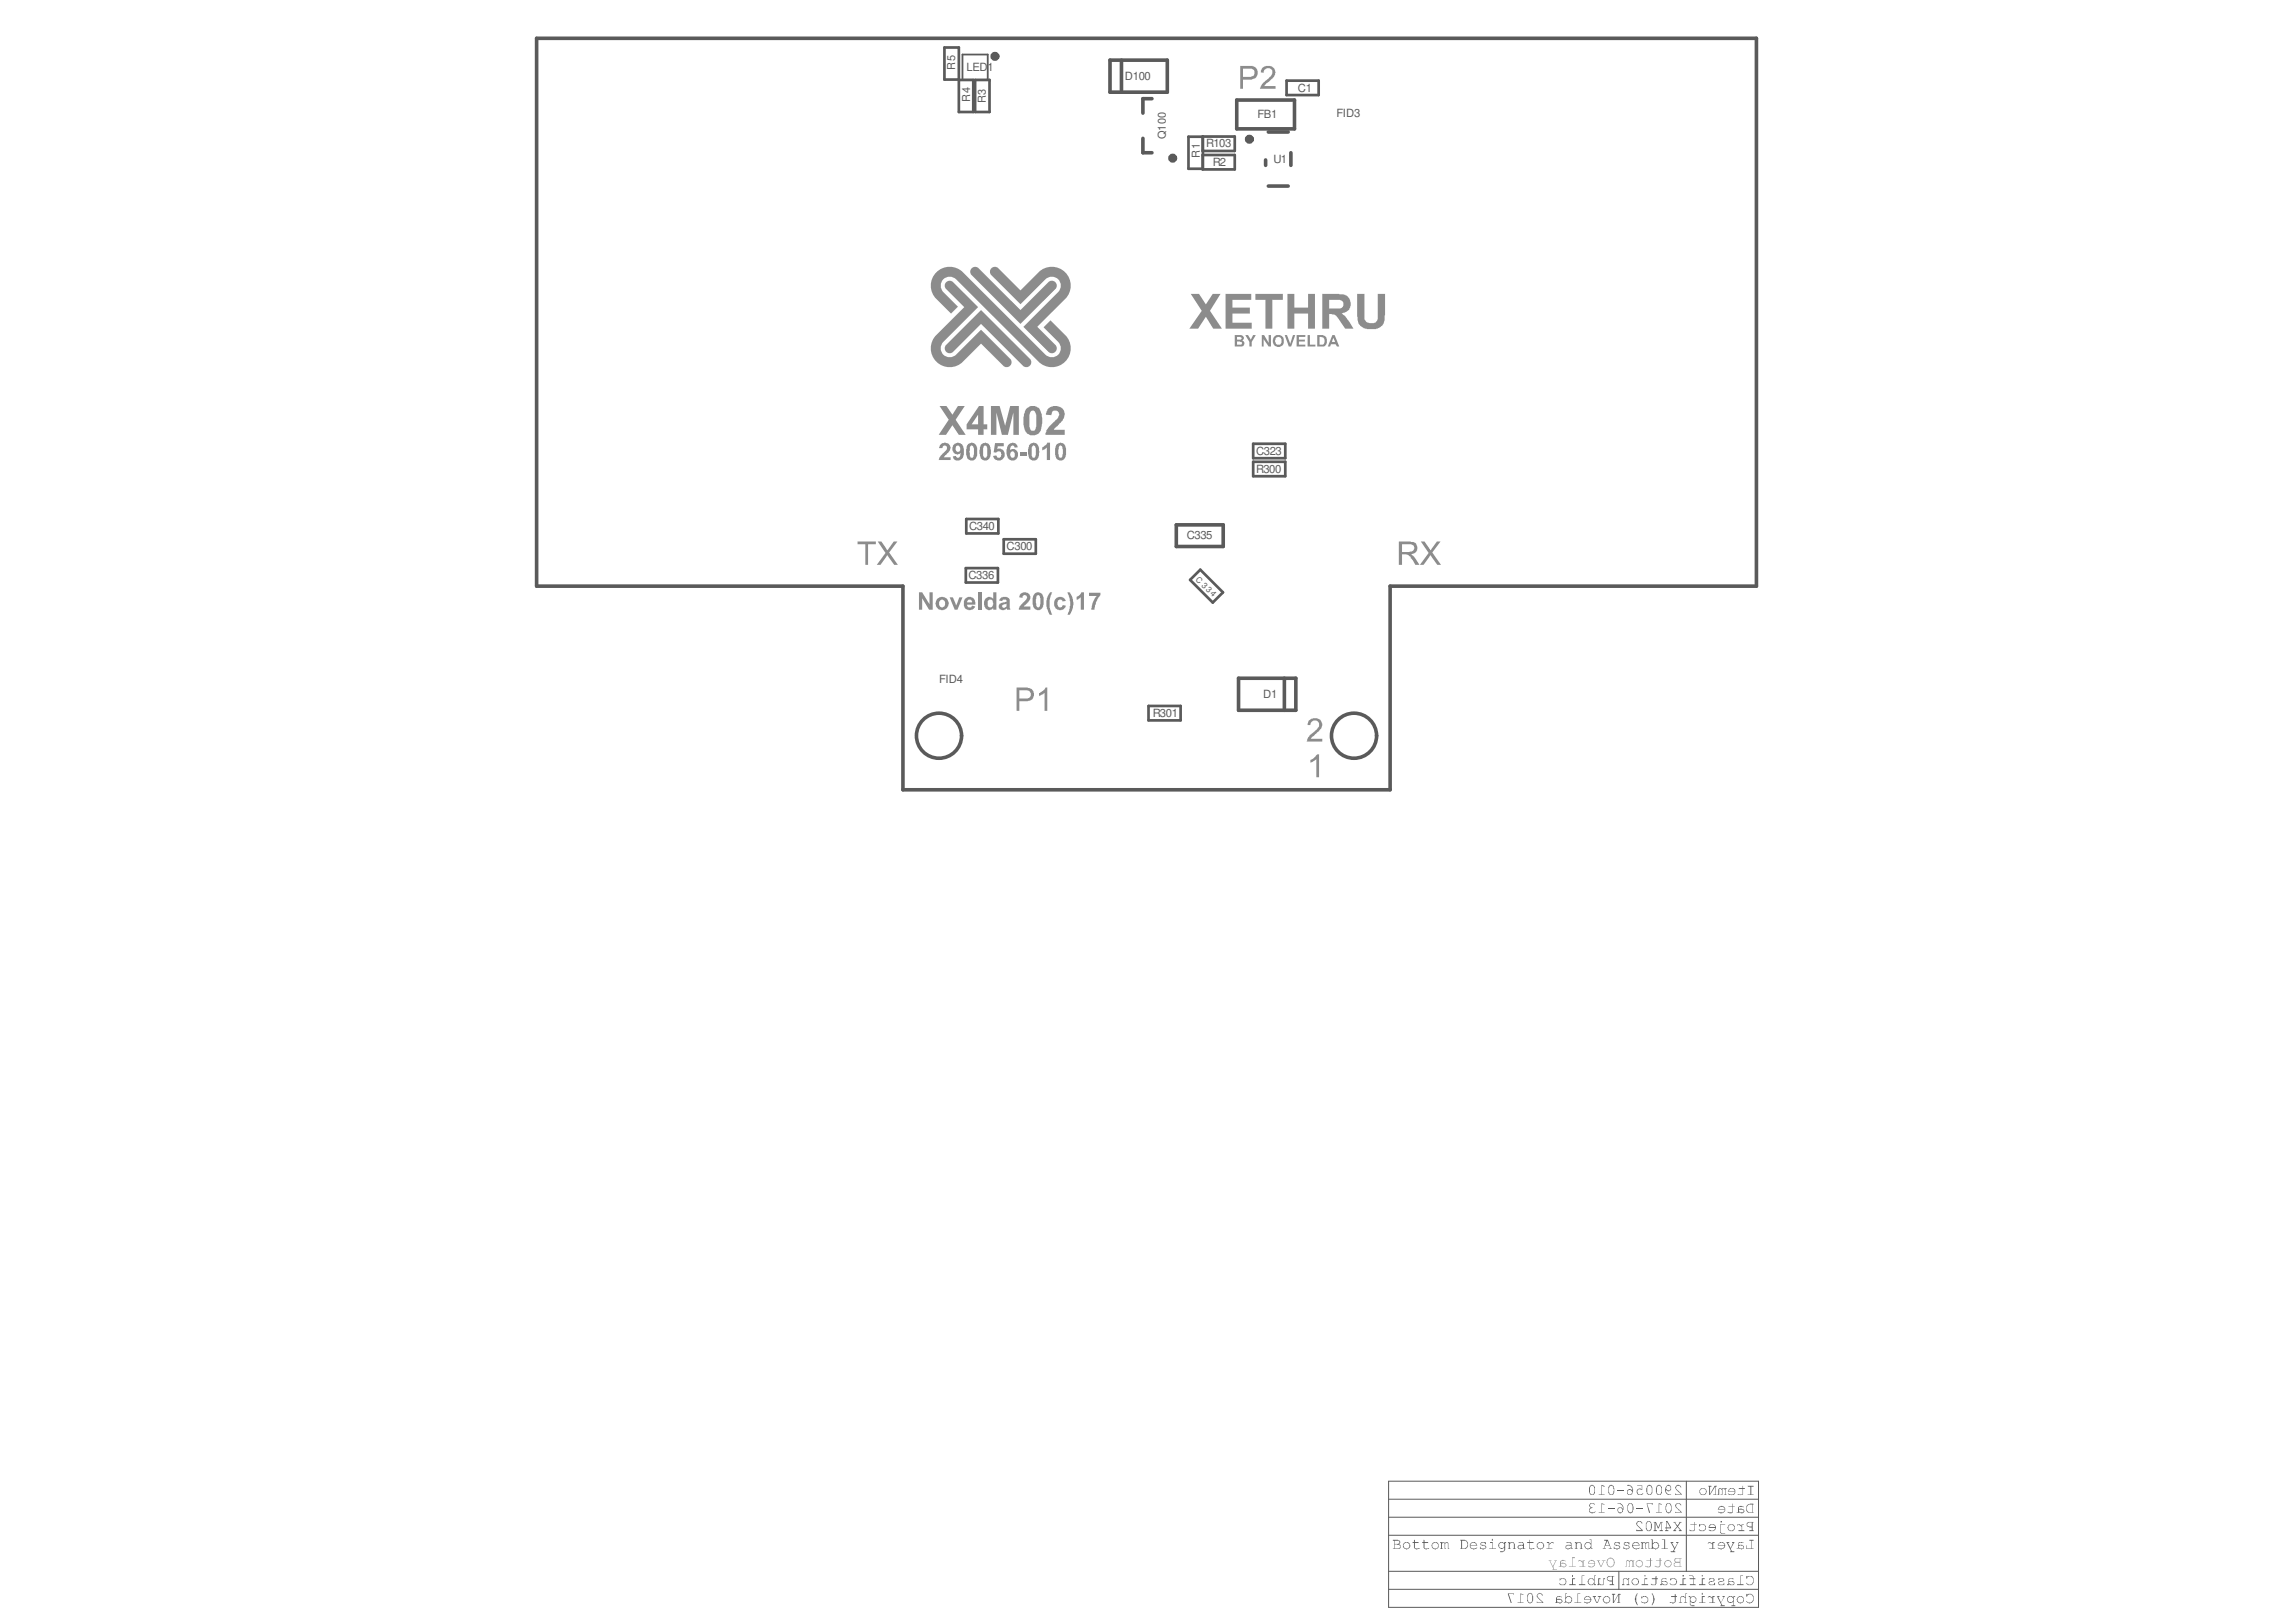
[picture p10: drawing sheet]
<svg xmlns="http://www.w3.org/2000/svg" width="297mm" height="210mm" viewBox="0 0 297 210" stroke-linecap="round" stroke-linejoin="round" font-family="sans-serif">
<defs><g id="words">
<g font-size="1.5" fill="#5a5a5a">
<text x="125.1" y="9.2">LED1</text>
<text x="145.5" y="10.3">D100</text>
<text x="167.9" y="11.9">C1</text>
<text x="162.7" y="15.3">FB1</text>
<text x="172.9" y="15.1">FID3</text>
<text x="156.1" y="19.1">R103</text>
<text x="156.9" y="21.5">R2</text>
<text x="164.8" y="21">U1</text>
<text x="162.5" y="58.9">C323</text>
<text x="162.5" y="61.1">R300</text>
<text x="125.4" y="68.6">C340</text>
<text x="130.2" y="71.2">C300</text>
<text x="153.5" y="69.8">C335</text>
<text x="125.3" y="74.9">C336</text>
<text x="121.5" y="88.4">FID4</text>
<text x="149.1" y="92.7">R301</text>
<text x="163.4" y="90.3">D1</text>
</g>
<g font-size="1.4" fill="#5a5a5a">
<text x="123.6" y="9" transform="rotate(-90 123.6 9)">R5</text>
<text x="125.5" y="13.2" transform="rotate(-90 125.5 13.2)">R4</text>
<text x="127.5" y="13.4" transform="rotate(-90 127.5 13.4)">R3</text>
<text x="150.8" y="18" transform="rotate(-90 150.8 18)">Q100</text>
<text x="155.2" y="20.4" transform="rotate(-90 155.2 20.4)">R1</text>
</g>
<text font-size="1.1" fill="#5a5a5a" x="154.6" y="75" transform="rotate(45 154.6 75)">C 3 3 4</text>
</g></defs>
<path d="M179.6 191.7h47.9v16.3h-47.9zM179.6 198.7h47.9M179.6 196.3h47.9M179.6 194h47.9M218.2 191.7v11.6M179.6 205.7h47.9M179.6 203.3h47.9M209.4 203.3v2.4" fill="none" stroke="#5a5a5a" stroke-width=".13"/>
<g fill="#5a5a5a">
<path d="M216.5 197h.3h-.1l.3 .4 .3-.4h-.1h.4l-.5 .5 .5 .5v.1h-.4v-.1h.2l-.4-.4-.3 .4h.1v.1h-.3v-.1l.5-.5z"/>
<path d="M213.9 197h.3l.3 .7 .3-.7h.3h-.1v1h.1v.1h-.4v-.1h.2v-1l-.3 .8h-.1l-.3-.8v1h.2v.1h-.5v-.1h.2v-1z"/>
<path d="M211.8 196.9a.4 .4 0 0 1 .4-.1 .4 .4 0 0 1 .3 .4 .32 .32 0 0 0-.6-.2 .32 .32 0 0 0 .1 .5l.5 .5v.1h-.8v-.1h.7a1.41 1.41 0 0 1-.7-.9z"/>
<path d="M216.8 192.3a.38 .38 0 0 1 .4-.1 .38 .38 0 0 1 .3 .3 .32 .32 0 0 0-.5-.2 .32 .32 0 0 0 0 .5l.6 .5v.2h-.9v-.2l.1 .1h.7l-.3-.3a.68 .68 0 0 1-.4-.7z"/>
<path d="M211.8 192.2h.7v.6h-.2a.35 .35 0 0 0-.5 .2 .35 .35 0 0 0 .2 .4h.3l.3-.2a.44 .44 0 0 1-.6 .3 .44 .44 0 0 1-.2-.6 .44 .44 0 0 1 .5-.3l.1 .1v-.4z"/>
<path d="M209.3 192.8h.8v.1h-.8z"/>
<path d="M207.2 192.2l.4 .1-.1 .1-.3-.1v1.1l.4 .1h-.8l.4-.1z"/>
<path d="M216.8 194.6a.42 .42 0 0 1 .7 .2h-.1a.3 .3 0 0 0-.4-.2 .3 .3 0 0 0 0 .5l.6 .6v.1h-.9l.1-.2v.1h.7l-.7-.6a.25 .25 0 0 1 0-.5z"/>
<path d="M214.6 194.5l.4 .1h-.3v1.1l.3 .1h-.8l.4-.1z"/>
<path d="M213 194.5h.8v.3l-.1-.2h-.6l.4 1.2h-.2z"/>
<path d="M211.7 195.2h.9v.1h-.9z"/>
<path d="M208 195.2h.9v.1h-.9z"/>
<path d="M207.2 194.5l.4 .1h-.4v1.1l.4 .1h-.8l.4-.1z"/>
<path d="M205.6 194.6a.51 .51 0 0 1 .7 .1 .33 .33 0 0 0-.4-.1 .33 .33 0 0 0-.2 .3l.4 .2-.2 .1a.3 .3 0 0 0-.3 .4 .3 .3 0 0 0 .5 .1l.3-.1a.44 .44 0 0 1-.5 .2 .44 .44 0 0 1-.3-.5v-.1a.15 .15 0 0 0 .2-.1 .15 .15 0 0 0-.2-.2z"/>
<path d="M224.7 197.3h.4l.2 .2v-.2h.3h-.2v.7h.2l.1 .1h-.8v-.1h.4v-.5l-.2-.1a.19 .19 0 0 0-.2-.1 .19 .19 0 0 0-.2 .1z"/>
<path d="M219.8 197.3h.1a.46 .46 0 0 1 .5-.1 .46 .46 0 0 1 .3 .5 .53 .53 0 0 1-.4 .4 .53 .53 0 0 1-.6-.1l.1-.1a.46 .46 0 0 0 .5 .2 .46 .46 0 0 0 .3-.5 .41 .41 0 0 0-.3-.3 .41 .41 0 0 0-.4 .2z"/>
<path d="M218.7 197.3h.5l.1-.3v.3h.2h-.2v.6a.42 .42 0 0 1-.7 .2v-.1l.2 .1h.3l.1-.1v-.7z"/>
<path d="M226.1 192.3h.8v.1h-.3v1l.3 .1h-.8l.4-.1v-1h-.3z"/>
<path d="M224.9 192.6h.5l.1-.3v.3h.2v.1h-.2v.5a.22 .22 0 0 1-.3 .3h-.3l-.1-.2 .3 .1a.18 .18 0 0 0 .3 0 .18 .18 0 0 0 0-.2v-.5z"/>
<path d="M222.4 192.6h.2a.15 .15 0 0 0 .1 .1 .15 .15 0 0 0 .2-.1h.2l.1 .1v-.1h.2v.1h-.2v.7l.2 .1h-.3l.1-.1-.1-.6a.15 .15 0 0 0-.1-.2 .15 .15 0 0 0-.2 .2v.7h-.2l.2-.1v-.6h-.1a.14 .14 0 0 0-.2-.2 .12 .12 0 0 0-.1 .2v.7h-.2l.1-.1z"/>
<path d="M221 192.3h.4v.1h-.2v.9l.6-1h.3v.1h-.2v1l.2 .1h-.5l.3-.1v-1l-.7 1.1h-.1v-1.1z"/>
<path d="M226.3 199.3h.6v.1h-.3v1l.3 .1h-1v-.5l.1 .4h.6v-1z"/>
<path d="M223.4 199.6h.3l-.2 .1 .4 .6 .3-.6h-.1v-.1h.3l-.5 .9 .2 .2h.3v.2l-.6-.1 .2-.1z"/>
<path d="M221.1 199.6h.1l.3 .2v-.2h.3v.1h-.2v.7h.3l-.8 .1 .4-.1v-.5a.45 .45 0 0 0-.6-.2z"/>
<path d="M223.6 194.9h.5l.1-.3v.3h.2l-.2 .1v.6a.38 .38 0 0 1-.6 .2l-.1-.1h.6v-.7z"/>
<path d="M225.9 206.3h.1v.1a.51 .51 0 0 1 .6-.1 .51 .51 0 0 1 .3 .5v.2a.51 .51 0 0 1-.4 .4 .51 .51 0 0 1-.6-.2 .53 .53 0 0 0 .9-.1 .53 .53 0 0 0-.4-.8l-.2 .1-.2 .2h-.1z"/>
<path d="M222.1 206.6h.4l-.2 .1 .4 .7 .3-.7-.2-.1h.3l-.4 .8 .1 .3h.3v.2h-.5v-.2h.1z"/>
<path d="M220.9 206.7a.35 .35 0 0 1 .6 .1v-.2h.3v.1h-.2v.7h.3h-.8h.4v-.6l-.2-.1z"/>
<path d="M217.4 206.7a.34 .34 0 0 1 .6 0v-.5h.3l-.2 .1v1.1h.2h-.4h.1v-.6l-.3-.2a.22 .22 0 0 0-.3 .2v.6h.2h-.4h.2z"/>
<path d="M216.2 206.6h.5v-.3h.1v.3h.2l-.2 .1v.6a.46 .46 0 0 1-.8 0l.3 .1a.24 .24 0 0 0 .4-.2v-.5h-.5z"/>
<path d="M213.7 206.2a1.01 1.01 0 0 1 0 1.5l.1-.4a.86 .86 0 0 0 0-.9z"/>
<path d="M212.3 206.6h.1l.1 .1a.47 .47 0 0 1 .6 0 .47 .47 0 0 1 0 .6 .47 .47 0 0 1-.6 .1l-.2-.1v-.1a.41 .41 0 0 0 .8 0 .41 .41 0 0 0-.4-.6l-.2 .1-.1 .2z"/>
<path d="M211.8 206.2l.1 .1-.2 .3v.7l.2 .4h-.2l-.1-.3a1 1 0 0 1 .2-1.2z"/>
<path d="M208.5 206.3h.5v.1h-.2v.9l.6-1h.3l-.2 .1v1h.1h-.4h.2v-1l-.6 1h-.1v-1h-.2z"/>
<path d="M206.1 206.6h.4v.1h-.2l.3 .7 .3-.7-.2-.1h.4l.1 .1h-.2l-.3 .7h-.2l-.3-.7z"/>
<path d="M204.1 206.2h.4l-.3 .1v1.1h.4h-.9h.4z"/>
<path d="M198.9 206.3a.39 .39 0 0 1 .4-.2 .39 .39 0 0 1 .3 .4h-.1a.31 .31 0 0 0-.4-.2 .31 .31 0 0 0-.2 .4l.7 .6v.1h-.8v-.1l.1 .1h.6l-.6-.7a.25 .25 0 0 1 0-.4z"/>
<path d="M196.7 206.2l.4 .1h-.4v1.1h.4h-.8h.4z"/>
<path d="M195.1 206.2h.8v.2l-.1-.1h-.6l.4 1.1h-.2z"/>
<path d="M225.9 204h.1a.51 .51 0 0 1 .6 0 .51 .51 0 0 1 .3 .4v.2a.49 .49 0 0 1-.4 .5 .49 .49 0 0 1-.6-.3 .51 .51 0 0 0 .7 .2 .51 .51 0 0 0 .1-.8 .39 .39 0 0 0-.3-.2 .39 .39 0 0 0-.4 .2h-.1z"/>
<path d="M225.1 203.9h.4h-.3v1.1l.4 .1h-.9v-.1h.4z"/>
<path d="M222.3 204.3h.1a.4 .4 0 0 1 .7 .2l-.4 .2a.21 .21 0 0 0-.3 .1 .21 .21 0 0 0 .3 .3h.2l.2-.3v.3h-.1a.46 .46 0 0 1-.7-.2v-.2l.3-.1a.21 .21 0 0 0 .3 0 .21 .21 0 0 0 0-.3 .21 .21 0 0 0-.3 0l-.2 .2h-.1z"/>
<path d="M221.1 204.2l.1 .1a.4 .4 0 0 1 .6 .2l-.1 .2-.5 .1a.15 .15 0 0 0-.1 .2 .15 .15 0 0 0 .2 .1h.1a.24 .24 0 0 0 .3 0 .24 .24 0 0 0 .1-.3h.1v.3h-.1a.43 .43 0 0 1-.5 0 .43 .43 0 0 1-.2-.3l.3-.2a.21 .21 0 0 0 .2 0 .21 .21 0 0 0 0-.3 .21 .21 0 0 0-.2 0l-.3 .2z"/>
<path d="M218.4 203.9h.3a.27 .27 0 0 1 .3 0 .27 .27 0 0 1 .1 .3h.2v.2h-.2v.6h.2l.1 .1h-.8v-.1h.4v-.6h-.4v-.2h.4a.36 .36 0 0 0-.5-.3z"/>
<path d="M216.1 204.2v.2a.48 .48 0 0 1 .7-.1 .48 .48 0 0 1 .1 .7 .48 .48 0 0 1-.7 .1l-.2-.2a.46 .46 0 0 0 .5 .2 .46 .46 0 0 0 .3-.4 .36 .36 0 0 0-.2-.4 .36 .36 0 0 0-.4 .2h-.1z"/>
<path d="M213.7 204.2h.5v-.2l.1-.1v.3h.2v.2h-.2v.6a.49 .49 0 0 1-.7 0l.3 .1a.18 .18 0 0 0 .2 0 .18 .18 0 0 0 .1-.2v-.5h-.5z"/>
<path d="M210 204.4l.1-.2h.3l.2 .2v-.2h.2l-.1 .2v.6l.2 .1h-.1h-.4v-.1h.2v-.5l-.2-.1a.23 .23 0 0 0-.2-.1 .23 .23 0 0 0-.2 .2v.5h.1v.1h-.3v-.1h.2z"/>
<path d="M215.5 196.8v.9h-.1v.1h.1v.2h-.1v.1h.4v-.1h-.2v-.2h.6v-.1l-.5-.9zM215.6 197l.5 .7h-.5z"/>
<path d="M213 197l-.1 .8a.39 .39 0 0 0 .5 .3 .39 .39 0 0 0 .3-.4v-.3a.44 .44 0 0 0-.6-.5zM213 197.1a.32 .32 0 0 1 .5-.1 .32 .32 0 0 1 .1 .4v.2a.29 .29 0 0 1-.2 .4 .29 .29 0 0 1-.4-.2z"/>
<path d="M215.7 192.2a.71 .71 0 0 0-.3 .7 .71 .71 0 0 0 .6 .6l.2-.1a.55 .55 0 0 1-.7-.6 .37 .37 0 0 0 .6 .1 .37 .37 0 0 0 0-.6 .25 .25 0 0 0-.4-.1zM215.5 192.6a.3 .3 0 0 1 .6 0 .3 .3 0 0 1-.6 0z"/>
<path d="M214.4 192.2l-.2 .3v.6a.4 .4 0 0 0 .5 .4 .4 .4 0 0 0 .3-.6v-.1a.51 .51 0 0 0-.5-.6zM214.4 192.3h.1a.3 .3 0 0 1 .3 0 .3 .3 0 0 1 .1 .3v.4a.32 .32 0 0 1-.3 .4 .32 .32 0 0 1-.2-.5z"/>
<path d="M213.1 192.3l-.1 .3v.7a.39 .39 0 0 0 .5 .2 .39 .39 0 0 0 .3-.5v-.2a.43 .43 0 0 0-.2-.5 .43 .43 0 0 0-.4-.1zM213.1 192.5a.33 .33 0 0 1 .4-.2 .33 .33 0 0 1 .2 .5v.3a.31 .31 0 0 1-.4 .3 .31 .31 0 0 1-.2-.4z"/>
<path d="M210.5 192.2v.1a.51 .51 0 0 1 .5 .1 .51 .51 0 0 1 .2 .5 .38 .38 0 0 0-.5-.1 .38 .38 0 0 0-.2 .5 .38 .38 0 0 0 .5 .2 .71 .71 0 0 0 .3-.8 .71 .71 0 0 0-.7-.5zM210.7 192.8a.3 .3 0 0 1 .4 .2 .3 .3 0 0 1-.2 .4h-.1a.38 .38 0 0 1-.1-.6z"/>
<path d="M208.2 192.2l-.1 .3v.7a.4 .4 0 0 0 .4 .3 .4 .4 0 0 0 .3-.5v-.2a.51 .51 0 0 0-.4-.6zM208.2 192.3a.31 .31 0 0 1 .4 0 .31 .31 0 0 1 .1 .4v.3a.28 .28 0 0 1-.1 .4 .28 .28 0 0 1-.4-.2l-.1-.6z"/>
<path d="M205.7 192.3l-.1 .2v.6a.4 .4 0 0 0 .5 .4 .4 .4 0 0 0 .2-.6v-.1a.43 .43 0 0 0-.1-.5 .43 .43 0 0 0-.4-.1zM205.8 192.3a.36 .36 0 0 1 .3 0 .36 .36 0 0 1 .2 .4v.3a.32 .32 0 0 1-.4 .4 .32 .32 0 0 1-.2-.5z"/>
<path d="M215.6 194.6l-.1 .3v.8a.42 .42 0 0 0 .6 0 .42 .42 0 0 0 .2-.5v-.1a.41 .41 0 0 0-.2-.5 .41 .41 0 0 0-.4 0zM215.7 194.6a.27 .27 0 0 1 .3 0 .27 .27 0 0 1 .1 .3l.1 .3a.37 .37 0 0 1-.1 .4 .37 .37 0 0 1-.4 .1l-.2-.4z"/>
<path d="M210.6 194.6v.9a.4 .4 0 0 0 .4 .3 .4 .4 0 0 0 .3-.4v-.3a.52 .52 0 0 0-.4-.6h-.2zM210.8 194.6h.2l.2 .1v.6a.31 .31 0 0 1-.2 .4 .31 .31 0 0 1-.4-.3v-.5z"/>
<path d="M209.3 194.5v.1a.55 .55 0 0 1 .6 .6 .36 .36 0 0 0-.5 0 .36 .36 0 0 0 0 .5 .42 .42 0 0 0 .4 0 .42 .42 0 0 0 .2-.4 .66 .66 0 0 0-.3-.7zM209.3 195.4a.3 .3 0 0 1 .6 0 .3 .3 0 0 1-.6 0z"/>
<path d="M226 197.1v.2a.41 .41 0 0 0 .4 .4h.2v.3h-.3v.1h.6v-.1h-.2v-1h.2h-.7zM226 197.2l.3-.2h.3v.5h-.4a.24 .24 0 0 1-.2-.3z"/>
<path d="M223.6 197.4a.48 .48 0 0 0 .1 .7 .48 .48 0 0 0 .7-.2 .48 .48 0 0 0-.3-.6h-.3zM223.6 197.7a.4 .4 0 0 1 .8 0 .4 .4 0 0 1-.8 0z"/>
<path d="M222.6 196.8v.2h.2v-.2zM222.5 197.3v1l.2 .2h.5l-.4-.1-.2-.1v-1h.6z"/>
<path d="M221.1 197.4v.3l.8 .1a.43 .43 0 0 1-.7 .2h-.1a.51 .51 0 0 0 .7 .1 .51 .51 0 0 0 .1-.7l-.1-.1h-.5zM221.2 197.5a.39 .39 0 0 1 .4-.2 .39 .39 0 0 1 .3 .3h-.8z"/>
<path d="M223.7 192.7l-.2 .3 .9 .1a.53 .53 0 0 1-.8 .2h-.1a.56 .56 0 0 0 1-.1 .46 .46 0 0 0-.2-.6 .46 .46 0 0 0-.6 .1zM223.7 192.8l.2-.1a.39 .39 0 0 1 .5 .3h-.7z"/>
<path d="M219.9 193a.46 .46 0 0 0 .9 0 .46 .46 0 0 0-.9 0zM219.9 193a.4 .4 0 0 1 .8 0 .4 .4 0 0 1-.8 0z"/>
<path d="M224.9 199.6l-.1 .8-.1 .1h.2v-.2l.2 .2a.32 .32 0 0 0 .4 0 .32 .32 0 0 0 .1-.5l-.2-.1-.5 .1 .1-.3 .6-.1zM224.9 200h.4a.21 .21 0 0 1 .3 .3 .21 .21 0 0 1-.4 .1l-.3-.2z"/>
<path d="M222.3 199.7l-.1 .3h.9a.49 .49 0 0 1-.9 .3 .5 .5 0 0 0 .8 .1 .5 .5 0 0 0-.1-.8h-.4zM222.4 199.8a.39 .39 0 0 1 .4-.2 .39 .39 0 0 1 .3 .3l-.8 .1z"/>
<path d="M226 194.8a.63 .63 0 0 0 .3 1h.6l-.2-.1v-1l.2-.1h-.5zM226 194.9l.2-.2h.5v1h-.4l-.3-.2z"/>
<path d="M224.9 195l-.1 .7-.1 .1h.3v-.1a.38 .38 0 0 0 .4 .1 .38 .38 0 0 0 .3-.3l-.1-.1-.3-.2-.3 .1a.21 .21 0 0 1 0-.3 .21 .21 0 0 1 .3 0l.3 .1v-.2h-.3h-.2zM225 195.4h.3a.21 .21 0 0 1 .3 .2 .21 .21 0 0 1-.4 .1l-.2-.1z"/>
<path d="M222.3 195.1l-.1 .3h.9a.49 .49 0 0 1-.8 .2l-.1 .1a.51 .51 0 0 0 .8 0 .51 .51 0 0 0 0-.8h-.4zM222.4 195.1a.42 .42 0 0 1 .7 .2h-.7z"/>
<path d="M224.7 207a.46 .46 0 0 0 .9 0 .46 .46 0 0 0-.9 0zM224.8 207a.4 .4 0 0 1 .8 0 .4 .4 0 0 1-.8 0z"/>
<path d="M223.5 206.7a.47 .47 0 0 0 .1 .6 .47 .47 0 0 0 .7 0v.4l-.3 .1 .5 .1v-.2h-.2v-1l.2-.1h-.2v.1a.51 .51 0 0 0-.8 0zM223.5 207a.38 .38 0 0 1 .7 0 .38 .38 0 0 1-.7 0z"/>
<path d="M220.2 206.1v.3h.1v-.3zM220.2 206.6v.8h-.4h.8h-.3v-.7l.3-.1z"/>
<path d="M218.4 206.6l.2 .1v1l.3 .2h.3v-.2h-.4l-.1-.1v-.3a.43 .43 0 0 0 .6 0 .43 .43 0 0 0 0-.6 .43 .43 0 0 0-.6 0v-.1zM218.7 207a.37 .37 0 0 1 .7 0 .37 .37 0 0 1-.7 0z"/>
<path d="M207.4 206.8a.49 .49 0 0 0 .2 .6 .49 .49 0 0 0 .7-.1 .49 .49 0 0 0-.2-.7h-.4zM207.5 207a.4 .4 0 0 1 .8 0 .4 .4 0 0 1-.8 0z"/>
<path d="M205 206.7l-.1 .3h.9a.49 .49 0 0 1-.9 .3 .44 .44 0 0 0 .7 .1 .47 .47 0 0 0 .1-.7 .47 .47 0 0 0-.7 0zM205 206.8a.38 .38 0 0 1 .5-.2 .38 .38 0 0 1 .3 .4h-.8z"/>
<path d="M202.5 206.2v1.2h-.2h.3v-.1a.45 .45 0 0 0 .6 .1 .45 .45 0 0 0 .1-.7 .45 .45 0 0 0-.7 0v-.4l.1-.1zM202.6 207a.37 .37 0 0 1 .7 0 .37 .37 0 0 1-.7 0z"/>
<path d="M201.4 206.7l-.1 .7h-.1h.2v-.1a.38 .38 0 0 0 .4 .2 .38 .38 0 0 0 .3-.4l-.1-.1-.2-.1-.4 .1 .1-.3 .2-.1 .3 .1v-.1h-.5zM201.4 207h.3a.26 .26 0 0 1 .2 .1 .26 .26 0 0 1 .1 .2l-.4 .1-.2-.1z"/>
<path d="M197.6 206.3v.9a.41 .41 0 0 0 .5 .2 .41 .41 0 0 0 .2-.5v-.2a.43 .43 0 0 0-.1-.4 .43 .43 0 0 0-.5 0zM197.8 206.3a.29 .29 0 0 1 .3 0 .29 .29 0 0 1 .1 .3v.4a.28 .28 0 0 1-.1 .3 .28 .28 0 0 1-.3 0l-.2-.3v-.4z"/>
<path d="M223.6 204.4v.6h-.2v.1h.3v-.1l.1 .1a.34 .34 0 0 0 .4 0 .34 .34 0 0 0 .1-.4l-.5-.1a.15 .15 0 0 1-.1-.2 .15 .15 0 0 1 .1-.1l.5 .1-.1-.2h-.4zM223.7 204.7h.4a.23 .23 0 0 1 .2 .1 .23 .23 0 0 1-.1 .3h-.1a.39 .39 0 0 1-.4-.4z"/>
<path d="M220.2 203.8v.2h.1v-.2zM220.2 204.2v.8h-.4v.1h.8v-.1h-.3v-.6l.3-.1z"/>
<path d="M217.7 203.8v.2h.2v-.2zM217.7 204.2v.8h-.4v.1h.8v-.1h-.3v-.6h.2l.1-.2z"/>
<path d="M214.9 204.4v.6h-.1v.1h.2v-.1l.1 .1a.32 .32 0 0 0 .4 0 .32 .32 0 0 0 .2-.4l-.2-.1h-.4a.15 .15 0 0 1-.1-.2 .15 .15 0 0 1 .2-.1l.5 .1-.2-.2h-.4zM215 204.7h.4a.23 .23 0 0 1 .2 .1 .23 .23 0 0 1-.1 .3h-.1a.39 .39 0 0 1-.4-.4z"/>
<path d="M212.8 203.8v.2h.1v-.2zM212.8 204.2v.8l-.5 .1h.9v-.1h-.4v-.6h.3v-.2z"/>
<path d="M211.1 204.7a.46 .46 0 0 0 .9 0 .46 .46 0 0 0-.9 0zM211.2 204.5a.39 .39 0 0 1 .6-.1 .39 .39 0 0 1 0 .6 .39 .39 0 0 1-.6-.2z"/>
</g>
<g fill="none" stroke="#5a5a5a" stroke-width=".47">
<path d="M69.4 5h157.8v70.9h-47.4v26.3h-63v-26.3h-47.4z"/>
<circle cx="121.5" cy="95.2" r="2.92"/>
<circle cx="175.2" cy="95.2" r="2.92"/>
</g>
<g fill="#8c8c8c">
<path d="M122.3 44.7l4.6-4.6 6.3 6.3a.63 .63 0 0 1 0 .9 .63 .63 0 0 1-.9 0l-5.4-5.4-3.6 3.6a.64 .64 0 0 1-.9 .1 .64 .64 0 0 1-.1-.9z"/>
<path d="M122.5 36.5a.64 .64 0 0 1 .8 0l3.2 3.2-4.5 4.5a1.17 1.17 0 0 0 0 1.7 1.17 1.17 0 0 0 1.7 0l3.2-3.2 3.8 3.7a.63 .63 0 0 1 0 .9 .63 .63 0 0 1-.9 0l-2.9-2.8-2.3 2.3a2.44 2.44 0 0 1-3.5 0 2.44 2.44 0 0 1 0-3.4l3.6-3.7-2.3-2.3a.61 .61 0 0 1 .1-.9z"/>
<path d="M125.6 34.8a.65 .65 0 0 1 1-.1l5.4 5.4 3.6-3.6a.63 .63 0 0 1 .9 0 .63 .63 0 0 1 0 .9l-4.5 4.5-6.3-6.3a.61 .61 0 0 1-.1-.8z"/>
<path d="M128.2 34.8a.63 .63 0 0 1 1-.1l2.8 2.9 2.4-2.4a2.44 2.44 0 0 1 3.4 0 2.44 2.44 0 0 1 0 3.5l-3.6 3.6 2.3 2.3a.63 .63 0 0 1 0 .9 .63 .63 0 0 1-.9 0l-3.2-3.2 4.5-4.5a1.17 1.17 0 0 0 0-1.7 1.17 1.17 0 0 0-1.6 0l-3.3 3.3-3.7-3.8a.62 .62 0 0 1-.1-.8z"/>
<path d="M121 35.4a2.43 2.43 0 0 1 3.6-.2l10.7 10.7a1.17 1.17 0 0 0 1.6 0 1.17 1.17 0 0 0 0-1.7l-1.9-1.8 .9-.9 1.9 1.9a2.44 2.44 0 0 1 0 3.4 2.44 2.44 0 0 1-3.4 0l-10.7-10.7a1.17 1.17 0 0 0-1.7 0 1.17 1.17 0 0 0 0 1.7l1.9 1.9-.9 .9-1.9-1.9a2.42 2.42 0 0 1-.1-3.3z"/>
<path d="M169.5 98.3l.5-.2 .4-.5h.3v3h-.4v-2.3l-.7 .4z"/>
<path d="M134.4 89.7l.6-.3 .3-.4h.2v3h-.4v-2.4l-.2 .3-.5 .2z"/>
<path d="M169.4 93.2l.1-.1a1 1 0 0 1 1.6 .7 2.21 2.21 0 0 1-.9 1.2l-.6 .6h1.5v.4h-2a2.42 2.42 0 0 1 1-1.4l.1-.1a.82 .82 0 0 0 .4-1 .58 .58 0 0 0-.7-.3 .58 .58 0 0 0-.4 .6h-.3v-.4z"/>
<path d="M163.4 8.7a1.32 1.32 0 0 1 1.4 .1 1.08 1.08 0 0 1-.4 1.6l-.9 .7h1.5v.4h-2l.1-.1a1.8 1.8 0 0 1 .9-1.2h.1a1.2 1.2 0 0 0 .5-1.1 .6 .6 0 0 0-.7-.3 .6 .6 0 0 0-.4 .6h-.4z"/>
<path d="M110.9 70.1h2.4v.3h-1v2.7h-.3v-2.7h-1.1z"/>
<path d="M113.6 70.1h.4l.7 1a.21 .21 0 0 0 .2 0 .21 .21 0 0 0 .1-.2l.6-.8h.5l-1.1 1.4 1.2 1.6h-.5l-.9-1.2-.9 1.2h-.5l1.2-1.5z"/>
<path d="M183.8 70.1h.5l.8 1.1 .8-1.1h.5l-1.1 1.4 1.1 1.6h-.4l-.9-1.2-.9 1.2h-.5l1.1-1.5z"/>
<path d="M161.1 43.4h.4l.3 .6 .3-.6h.4l-.6 .8v.6h-.3v-.6z"/>
<path d="M163.2 43.4h.3l.6 1v-1h.3v1.4h-.3l-.6-.9v.9h-.3z"/>
<path d="M166.2 43.4h.3l.4 1.1 .4-1.1h.3l-.6 1.4h-.3z"/>
<path d="M167.7 43.4h1.2v.2h-.9v.4h.8v.2h-.8v.4h.9v.2h-1.2z"/>
<path d="M169.2 43.4h.3v1.2h.7v.2h-1z"/>
<path d="M154.1 38h1l.9 1.4 .9-1.4h1l-1.4 2.2 1.6 2.3h-1.1l-1-1.5-1 1.5h-1.1l1.6-2.3z"/>
<path d="M158.6 38h3.3v.8h-2.5v1h2.3v.8h-2.3v1.2h2.5v.7h-3.3z"/>
<path d="M162.4 38h3.6v.8h-1.4v3.7h-.9v-3.7h-1.3z"/>
<path d="M166.6 38h.9v1.8h1.7v-1.8h.9v4.5h-.9v-1.9h-1.7v1.9h-.9z"/>
<path d="M175.6 38h.9v3.3a1.04 1.04 0 0 0 1.7 .2v-3.5h1v2.7a2.22 2.22 0 0 1-.5 1.5l-.5 .3-.2 .1a2.94 2.94 0 0 1-1.8-.3 1.23 1.23 0 0 1-.6-1.2z"/>
<path d="M121.6 57.6a.77 .77 0 0 1 .8-.3 .77 .77 0 0 1 .6 .6 1.73 1.73 0 0 1-.9 1.2v.1h.9v.3h-1.6a3.1 3.1 0 0 1 1.1-1.3 .32 .32 0 0 0-.2-.5 .32 .32 0 0 0-.4 .2l-.4 .1z"/>
<path d="M128.7 57.3h1.2v.5h-.8l-.1 .3a.76 .76 0 0 1 1 .7 .76 .76 0 0 1-.9 .8 .73 .73 0 0 1-.6-.6l.4-.1a.33 .33 0 0 0 .4 .3 .33 .33 0 0 0 .3-.3v-.1a.36 .36 0 0 0-.3-.4 .36 .36 0 0 0-.4 .2l-.3-.1z"/>
<path d="M132 58.5h.8v.4h-.8z"/>
<path d="M134.8 57.9l.5-.3 .2-.3h.3v2.2h-.4v-1.6l-.6 .4z"/>
<path d="M121.6 52.5h.8l.8 1.2 .7-1.2h.9l-1.2 1.8 1.3 2h-.9l-.8-1.3-.8 1.3h-1l1.3-2z"/>
<path d="M128.2 52.5h1.1l.7 2.6 .7-2.6h1.1v3.8h-.7v-2.9l-.7 2.9h-.8l-.7-2.9v2.9h-.7z"/>
<path d="M135.5 53a1.29 1.29 0 0 1 2.2 .4 2.54 2.54 0 0 1-.9 1.7l-.5 .5h1.4v.7h-2.5l.1-.1a2.58 2.58 0 0 1 1-1.6 1.43 1.43 0 0 0 .7-1.1 .51 .51 0 0 0-.6-.4 .51 .51 0 0 0-.4 .6h-.7z"/>
<path d="M214.2 201.9h.5v-.3h.1v.3h.2l-.2 .1v.6a.46 .46 0 0 1-.7 0l.3 .1a.21 .21 0 0 0 .2 .1 .21 .21 0 0 0 .1-.2v-.6z"/>
<path d="M213 201.9h.5v-.3h.1v.3h.2l-.2 .1-.1 .8h-.6v-.2l.1 .1a.25 .25 0 0 0 .5-.1v-.6z"/>
<path d="M210.4 202a.22 .22 0 0 1 .2-.1 .22 .22 0 0 1 .2 .2l.1-.1a.19 .19 0 0 1 .1-.1 .19 .19 0 0 1 .2 .1l.2-.1-.1 .1v.7l.1 .1h-.3l.1-.1v-.5a.18 .18 0 0 0-.1-.2 .18 .18 0 0 0-.2 .1v.7h-.2l.1-.1v-.6l-.1-.1-.3 .1v.7h-.1l.1-.1z"/>
<path d="M206.6 201.9h.4l-.2 .1 .3 .7 .4-.7-.3-.1 .5 .1h-.2l-.3 .8h-.1l-.4-.8z"/>
<path d="M204.2 202l.2-.1 .3 .2v-.2h.3l-.1 .1v.7l.2 .1h-.8l.4-.1v-.5l-.2-.2z"/>
<path d="M203.4 201.5h.3v.1h-.3v1.1l.5 .1h-.9l.4-.1z"/>
<path d="M200.4 201.9h.3l-.2 .1 .4 .7 .3-.7-.1-.1h.3l-.1 .1-.3 .8 .1 .3 .3 .1h-.6l.2-.1-.5-1.1z"/>
<path d="M118.9 76.7h.4l1 1.5v-1.5h.4v2.2h-.5l-.9-1.5v1.5h-.4z"/>
<path d="M122.9 77.3h.4l.4 1.1 .4-1.1h.4l-.6 1.6h-.4z"/>
<path d="M131.5 89h1.1a.94 .94 0 0 1 1.1 1.2 .99 .99 0 0 1-1.1 .5h-.7v1.3h-.4zM131.9 89.3v1.1h.7a.55 .55 0 0 0 .8-.5 .55 .55 0 0 0-.7-.6z"/>
<path d="M160.5 8.5h1.3a.89 .89 0 0 1 .9 1 .89 .89 0 0 1-1 .8h-.9v1.2h-.3zM160.8 8.9v1.1h.9a.55 .55 0 0 0 .6-.7 .55 .55 0 0 0-.7-.4z"/>
<path d="M181 70.1h1.4a.94 .94 0 0 1 .9 .5 .82 .82 0 0 1-.8 1.1l.5 .4 .6 1h-.5l-.5-.8a.71 .71 0 0 0-.7-.6h-.5v1.4h-.4zM181.4 70.4v1h.8a.72 .72 0 0 0 .8-.5l-.1-.2-.3-.3z"/>
<path d="M159.7 43.4h.6a.44 .44 0 0 1 .6 .4l-.2 .3a.42 .42 0 0 1 .2 .5 .42 .42 0 0 1-.6 .2h-.6zM160 43.6v.4h.3a.21 .21 0 0 0 .3-.2 .21 .21 0 0 0-.3-.2zM160 44.2v.4h.3a.21 .21 0 0 0 .4-.1 .21 .21 0 0 0-.2-.3z"/>
<path d="M164.9 43.5a.78 .78 0 0 1 1.2 .4 .78 .78 0 0 1-.8 1 .84 .84 0 0 1-.4-1.4zM165.1 43.7a.56 .56 0 0 0 .2 .9 .48 .48 0 0 0 .5-.2 .48 .48 0 0 0-.1-.6l-.2-.2z"/>
<path d="M170.4 43.4h.5a.78 .78 0 0 1 .8 .6 .78 .78 0 0 1-.5 .8h-.8zM170.7 43.6v1h.3a.45 .45 0 0 0 .3-.7l-.1-.2z"/>
<path d="M172.4 43.4h.3l.6 1.4h-.3l-.2-.3h-.6l-.1 .3h-.3zM172.5 43.7l-.2 .5h.4z"/>
<path d="M171.1 38h2a2.14 2.14 0 0 1 1.3 .4 1.29 1.29 0 0 1 .3 1.3 1.29 1.29 0 0 1-1.1 .9l.6 .5 .9 1.4h-1.1l-.6-.9a1.41 1.41 0 0 0-1-.9l-.4-.1v1.9h-.9zM172 38.8v1.1h1a.59 .59 0 0 0 .8-.6 .7 .7 0 0 0-1-.5z"/>
<path d="M123.3 57.6h.1a.75 .75 0 0 1 .8-.2 .75 .75 0 0 1 .5 .7 1.37 1.37 0 0 1-.4 1.4 .65 .65 0 0 1-1-.4l.4-.1a.28 .28 0 0 0 .4 .2 .28 .28 0 0 0 .1-.4l.1-.2a.7 .7 0 0 1-.9 0 .7 .7 0 0 1-.1-1zM123.8 57.7a.45 .45 0 0 0-.2 .5 .45 .45 0 0 0 .4 .3 .46 .46 0 0 0 0-.8z"/>
<path d="M125.2 57.5a.78 .78 0 0 1 .9 0 .78 .78 0 0 1 .3 .8 .93 .93 0 0 1-.6 1.3 .71 .71 0 0 1-.7-.7l-.1-.2a1.85 1.85 0 0 1 .2-1.2zM125.6 57.6a1.71 1.71 0 0 0-.1 1.2 .27 .27 0 0 0 .1 .4 .27 .27 0 0 0 .3-.1l.1-.5a.78 .78 0 0 0-.3-1z"/>
<path d="M126.9 57.6a.7 .7 0 0 1 .8-.2 .7 .7 0 0 1 .4 .7 1.42 1.42 0 0 1-.3 1.4 .71 .71 0 0 1-1-.7l-.1-.6zM127.3 57.7l-.1 .5a1.29 1.29 0 0 0 .2 1 .48 .48 0 0 0 .3-.7 .62 .62 0 0 0-.3-.9z"/>
<path d="M130.4 57.6a.79 .79 0 0 1 1.1-.1l.2 .4h-.4a.3 .3 0 0 0-.3-.3 .3 .3 0 0 0-.3 .4v.3a.63 .63 0 0 1 .8-.1 .63 .63 0 0 1 .2 .8 .72 .72 0 0 1-.8 .6 .72 .72 0 0 1-.6-.7 1.59 1.59 0 0 1 .1-1.3zM130.8 58.5a.44 .44 0 0 0-.1 .5 .44 .44 0 0 0 .4 .2 .46 .46 0 0 0 .2-.4 .46 .46 0 0 0-.4-.4z"/>
<path d="M133.1 57.6a.71 .71 0 0 1 .9-.3 .71 .71 0 0 1 .4 .8 1.42 1.42 0 0 1-.3 1.4 .77 .77 0 0 1-1.1-.7v-.7zM133.7 57.6a1.52 1.52 0 0 0-.2 1.2v.2a.24 .24 0 0 0 .2 .2 .24 .24 0 0 0 .2-.3l.1-.4a.73 .73 0 0 0-.3-.9z"/>
<path d="M136.7 57.5a.75 .75 0 0 1 .8-.1 .75 .75 0 0 1 .4 .7 1.35 1.35 0 0 1-.4 1.4 .75 .75 0 0 1-1-.7v-.2a1.55 1.55 0 0 1 .2-1.1zM137 57.7l-.1 .5a1.54 1.54 0 0 0 .2 1 .29 .29 0 0 0 .3 0 .29 .29 0 0 0 0-.4l.1-.3a.72 .72 0 0 0-.3-.9z"/>
<path d="M126.7 52.5h.5v2.4h.5v.7h-.5v.7h-.7v-.7h-1.4v-.7zM126.5 53.7l-.8 1.2h.8z"/>
<path d="M132.8 52.8a1.18 1.18 0 0 1 1.3-.1 1.18 1.18 0 0 1 .7 1.1 3.2 3.2 0 0 1-.3 2.2 1.15 1.15 0 0 1-1.3 .3 1.15 1.15 0 0 1-.7-1.2 2.98 2.98 0 0 1 .3-2.3zM133.4 53.2v.1a2.7 2.7 0 0 0-.2 1.5v.5a.39 .39 0 0 0 .5 .4 .39 .39 0 0 0 .3-.4l.1-.7a1.43 1.43 0 0 0-.3-1.4z"/>
<path d="M216.7 201.7l-.1 .3 .2 .2a.3 .3 0 0 0-.3 .3 .3 .3 0 0 0 .3 .3h.8l-.2-.1v-1l.2-.1zM216.8 201.8l.5-.1v.4h-.3a.24 .24 0 0 1-.3-.2zM216.7 202.3l.6-.1v.5h-.6a.25 .25 0 0 1 0-.4z"/>
<path d="M215.3 202.4a.46 .46 0 0 0 .9 0 .46 .46 0 0 0-.9 0zM215.4 202.3a.4 .4 0 0 1 .8 0 .4 .4 0 0 1-.8 0z"/>
<path d="M211.6 202.4a.46 .46 0 0 0 .9 0 .46 .46 0 0 0-.9 0zM211.7 202.4a.38 .38 0 0 1 .7 0 .38 .38 0 0 1-.7 0z"/>
<path d="M207.9 201.9a.66 .66 0 0 0 .5 .9 .61 .61 0 0 0 .5-.7 .61 .61 0 0 0-.8-.5zM208.1 201.8a.46 .46 0 0 1 .6 0 .46 .46 0 0 1 0 .7 .41 .41 0 0 1-.5 .2 .41 .41 0 0 1-.3-.5v-.2z"/>
<path d="M205.5 202.1v.2h.8a.49 .49 0 0 1-.8 .3 .44 .44 0 0 0 .7 .1 .44 .44 0 0 0 0-.7 .44 .44 0 0 0-.6 .1zM205.6 202.1a.42 .42 0 0 1 .7 .2h-.8z"/>
<path d="M202 201.9l-.2 .2v.6l-.1 .1h.3v-.2a.35 .35 0 0 0 .4 .2 .35 .35 0 0 0 .2-.4l-.3-.2-.2 .1a.18 .18 0 0 1-.1-.3 .18 .18 0 0 1 .3 0l.3 .1-.3-.2zM202 202.3h.3a.21 .21 0 0 1 .3 .3 .21 .21 0 0 1-.4 .1l-.2-.1z"/>
<path d="M121.2 77.5a.87 .87 0 0 1 1.2-.1 .87 .87 0 0 1 .1 1.2 .87 .87 0 0 1-1.1 .2 1.07 1.07 0 0 1-.2-1.3zM121.6 77.8a.51 .51 0 0 0-.1 .5 .51 .51 0 0 0 .5 .3 .53 .53 0 0 0 .3-.6 .53 .53 0 0 0-.5-.4z"/>
<path d="M124.8 77.6a.75 .75 0 0 1 .7-.4 .75 .75 0 0 1 .6 .6l.1 .5h-1.1a.33 .33 0 0 0 .2 .3 .33 .33 0 0 0 .4-.1l.1-.1 .4 .1a.8 .8 0 0 1-1 .4 .8 .8 0 0 1-.5-1zM125.2 77.7l-.1 .3h.7l-.1-.2a.29 .29 0 0 0-.5-.1z"/>
</g>
<path d="M126.7 76.7v2.2" fill="none" stroke="#8c8c8c" stroke-width=".42"/>
<g fill="#8c8c8c">
<path d="M131.9 76.9a.74 .74 0 0 1 1-.2 .74 .74 0 0 1 .3 .9l-.7 .9h.8v.4l-1.5-.1a2.94 2.94 0 0 1 1-1.3 .29 .29 0 0 0-.1-.4 .29 .29 0 0 0-.4 .3l-.5-.1z"/>
<path d="M135.8 76.7h.3l-.1 .2a2.89 2.89 0 0 0 0 2.4l.1 .3h-.3l-.3-.6a2.31 2.31 0 0 1 .3-2.3z"/>
<path d="M136.5 77.5h.1a.73 .73 0 0 1 .7-.3 .73 .73 0 0 1 .6 .6h-.5a.33 .33 0 0 0-.3-.2 .33 .33 0 0 0-.3 .4 .45 .45 0 0 0 .1 .5 .45 .45 0 0 0 .5 0l.1-.2 .4 .1a.81 .81 0 0 1-1.1 .5 .81 .81 0 0 1-.4-1.2z"/>
<path d="M138.1 76.7h.3l.1 .2a2.35 2.35 0 0 1-.1 2.7h-.3l.2-.6 .2-.6-.1-1z"/>
<path d="M139.3 77.2l.4-.2 .2-.3h.3v2.2h-.4v-1.6l-.5 .3z"/>
<path d="M140.9 76.7h1.5v.3l-.4 .5-.2 .5-.2 .9h-.4v-.2l.2-.7 .5-.9h-1z"/>
<path d="M127.6 77.4a.65 .65 0 0 1 .9 .1v-.8h.4v2.2h-.4v-.2a.66 .66 0 0 1-.8 .2 .66 .66 0 0 1-.4-.7l.1-.5zM128 77.6a.72 .72 0 0 0 0 1 .24 .24 0 0 0 .4-.2 .54 .54 0 0 0-.2-.8z"/>
<path d="M129.4 77.5a.76 .76 0 0 1 1.2 .2v1l.1 .2h-.4v-.2a.64 .64 0 0 1-1 0 .57 .57 0 0 1 .6-.7l.1-.1a.16 .16 0 0 0 .2-.2 .16 .16 0 0 0-.2-.1 .24 .24 0 0 0-.4 .2l-.3-.1zM129.7 78.3a.25 .25 0 0 0 .1 .3 .25 .25 0 0 0 .4-.1v-.4z"/>
<path d="M133.9 76.8a.76 .76 0 0 1 .8 0 .76 .76 0 0 1 .3 .8 1.12 1.12 0 0 1-.6 1.4 .86 .86 0 0 1-.8-1.1 1.55 1.55 0 0 1 .3-1.1zM134.1 77.1l-.1 .4 .1 .7a.26 .26 0 0 0 .1 .4 .26 .26 0 0 0 .3-.2l.1-.4a1.16 1.16 0 0 0-.2-1z"/>
</g>
<g fill="none" stroke="#5a5a5a" stroke-width=".35">
<path d="M122.2 6.1h1.8v4.2h-1.8zM124 10.3h1.9v4.2h-1.9zM126.2 10.3h1.8v4.2h-1.8zM153.8 17.7h1.8v4.1h-1.8zM155.6 17.7h4.1v1.8h-4.1zM166.4 10.4h4.2v1.9h-4.2zM155.6 20.1h4.1v1.8h-4.1zM162.1 57.4h4.2v1.9h-4.2zM162.1 59.8h4.2v1.8h-4.2zM125 73.5h4.1v1.9h-4.1zM125 67.2h4.2v1.8h-4.2zM129.9 69.8h4.1v1.9h-4.1z"/>
<path d="M154 75l1.3-1.3 2.9 3-1.3 1.3zM148.6 91.4h4.1v1.8h-4.1z"/>
</g>
<path d="M143.6 7.8h7.4v4.1h-7.4zM145.1 7.8v4.1M147.9 17.9v1.9h1.1M149 12.8h-1.1v1.8M160 12.9h7.5v3.8h-7.5zM164.1 17.1h2.6M167 19.8v1.6M163.7 20.7v.7M164.1 24.1h2.6M152.2 67.9h6.1v2.8h-6.1zM160.2 87.8h7.4v4.1h-7.4zM166.2 87.8v4.1" fill="none" stroke="#5a5a5a" stroke-width=".47"/>
<path d="M124.5 7.1h3.3v3.2h-3.3z" fill="none" stroke="#5a5a5a" stroke-width=".23"/>
<g fill="#5a5a5a">
<path d="M206.8 204.2h.3v.2h-.2v.5l.2 .1a.2 .2 0 0 0 .2 .1 .2 .2 0 0 0 .1-.2v-.7h.3v.2h-.2v.6a.34 .34 0 0 1-.6 .1v-.1v.1h-.3l.2-.1z"/>
<path d="M204.6 203.9h.4h-.3v1.1h.3l.1 .1h-.9l.4-.1z"/>
<path d="M201.8 204.2v.2a.48 .48 0 0 1 .6-.2 .48 .48 0 0 1 .3 .5 .53 .53 0 0 1-.4 .4 .53 .53 0 0 1-.6-.1v-.1a.45 .45 0 0 0 .6 .1 .45 .45 0 0 0 .2-.6 .44 .44 0 0 0-.7 .1z"/>
<path d="M182.9 199.3h.1v.3h.5v.1h-.5v.5a.34 .34 0 0 0 .6 .1h.1a.44 .44 0 0 1-.8-.1v-.5h-.2v-.1h.2z"/>
<path d="M184.2 199.3h.1v.3h.5v.1h-.5v.5a.34 .34 0 0 0 .5 .1h.1a.39 .39 0 0 1-.4 .2 .39 .39 0 0 1-.3-.3v-.5h-.2v-.1h.2z"/>
<path d="M186.3 199.6h.2a.21 .21 0 0 1 .4 .1 .25 .25 0 0 1 .3-.1 .25 .25 0 0 1 .2 .2v.6l.1 .1h-.2v-.7a.18 .18 0 0 0-.2-.2 .18 .18 0 0 0-.1 .2v.6l.1 .1h-.2v-.8a.18 .18 0 0 0-.2-.1 .18 .18 0 0 0-.2 .2v.6l.2 .1h-.4l.1-.1v-.7z"/>
<path d="M191.5 199.7l.2-.1h.5v.3a.3 .3 0 0 0-.3-.3 .3 .3 0 0 0-.3 .3l.3 .1a.24 .24 0 0 1 .3 .2 .24 .24 0 0 1-.2 .3h-.5v-.3a.42 .42 0 0 0 .7 .1v-.1a.27 .27 0 0 0-.4-.2h-.1a.18 .18 0 0 1-.2-.1 .18 .18 0 0 1 0-.2z"/>
<path d="M195.1 199.6h.2v.1a.35 .35 0 0 1 .4-.1 .35 .35 0 0 1 .3 .3v.5l.1 .1h-.4l.2-.1v-.5a.27 .27 0 0 0-.3-.3 .27 .27 0 0 0-.3 .3v.5l.1 .1h-.3l.1-.1v-.7h-.1z"/>
<path d="M197.8 199.3l.1 .3h.5l-.5 .1v.5a.29 .29 0 0 0 .4 .1l.2 .1-.3 .1-.4-.1v-.7h-.2v-.1h.2z"/>
<path d="M200.1 199.6h.3v.2l.3-.2a.17 .17 0 0 1 .2 0 .17 .17 0 0 1 .1 .1l-.2-.1-.4 .3v.5l.4 .1h-.7l.3-.1v-.7h-.3z"/>
<path d="M203.7 199.6h.3v.1a.35 .35 0 0 1 .3-.1 .35 .35 0 0 1 .3 .3v.5l.1 .1h-.3l.1-.1v-.5a.27 .27 0 0 0-.3-.3 .27 .27 0 0 0-.2 .3v.5l.1 .1h-.4l.2-.1v-.7z"/>
<path d="M208.8 199.7l.2-.1h.6l-.1 .3a.3 .3 0 0 0-.3-.3 .3 .3 0 0 0-.3 .3l.4 .1a.24 .24 0 0 1 .3 .2 .24 .24 0 0 1-.2 .3h-.6v-.3a.42 .42 0 0 0 .7 .1v-.1a.27 .27 0 0 0-.4-.2h-.1a.18 .18 0 0 1-.2-.1 .18 .18 0 0 1 0-.2z"/>
<path d="M210.1 199.6h.6l.1 .3-.1-.1a.27 .27 0 0 0-.3-.2 .27 .27 0 0 0-.3 .3l.5 .1a.24 .24 0 0 1 .3 .2 .24 .24 0 0 1-.3 .3h-.6v-.3a.38 .38 0 0 0 .4 .2 .38 .38 0 0 0 .3-.2l-.1-.2h-.2a.22 .22 0 0 1-.3-.2z"/>
<path d="M212.3 199.6h.2v.1l.1-.1h.2l.1 .1a.22 .22 0 0 1 .3-.2 .22 .22 0 0 1 .1 .3v.6l.2 .1h-.2v-.8a.15 .15 0 0 0-.2-.1 .15 .15 0 0 0-.1 .2l-.1 .6 .1 .1h-.1v-.8l-.1-.1-.3 .2v.6l.1 .1h-.3l.1-.1v-.7h-.1z"/>
<path d="M215 199.2h.4v1.2l.4 .1h-.9l.4-.1v-1.1z"/>
<path d="M216.1 199.6h.4l-.2 .1 .4 .6 .3-.6h-.2v-.1h.3l-.6 1.1h.2v.2l-.6-.1 .3-.1 .2-.2z"/>
<path d="M207.9 204.1v.3l.2 .2 .4 .1v.3h-.3v.1h.6v-.1h-.1v-1l.1-.1h-.7zM208 204.1l.5-.1v.5h-.4a.21 .21 0 0 1-.1-.4z"/>
<path d="M205.5 204.4a.47 .47 0 0 0 .1 .6 .47 .47 0 0 0 .6 0v.1h.3v-.1h-.2v-1.1h.2h-.3v.5a.51 .51 0 0 0-.7 0zM205.5 204.7a.4 .4 0 0 1 .8 0 .4 .4 0 0 1-.8 0z"/>
<path d="M203.4 203.8v.3h.1v-.3zM203.4 204.2v.8h-.4v.1h.9l-.1-.1h-.3v-.6l.3-.1z"/>
<path d="M180.2 199.3h.7a.27 .27 0 0 1 .3 .3 .27 .27 0 0 1-.2 .3 .3 .3 0 0 1 .2 .3 .3 .3 0 0 1-.3 .3h-.7l.2-.1v-1h-.2zM180.4 199.4v.4l.5-.1a.18 .18 0 0 0 .1-.2 .18 .18 0 0 0-.1-.1zM180.4 199.9v.5h.5a.25 .25 0 0 0 .3-.3 .25 .25 0 0 0-.4-.2z"/>
<path d="M181.6 199.7a.5 .5 0 0 1 .6-.1 .5 .5 0 0 1 .3 .6 .49 .49 0 0 1-.7 .2 .49 .49 0 0 1-.2-.7zM181.6 200a.36 .36 0 0 0 .7 0 .36 .36 0 0 0-.7 0z"/>
<path d="M185.2 200a.46 .46 0 0 1 .9 0 .46 .46 0 0 1-.9 0zM185.3 199.9a.41 .41 0 0 0 .3 .5 .41 .41 0 0 0 .5-.4 .41 .41 0 0 0-.5-.4z"/>
<path d="M188.9 199.3h.5a.6 .6 0 0 1 .5 .6 .6 .6 0 0 1-.5 .6h-.5l.1-.1v-1zM189.2 199.4v1h.2a.51 .51 0 0 0 .5-.5 .51 .51 0 0 0-.5-.5z"/>
<path d="M190.2 199.8a.51 .51 0 0 1 .5-.2 .51 .51 0 0 1 .4 .4h-.9a.46 .46 0 0 0 .7 .3h.2a.52 .52 0 0 1-.5 .2 .52 .52 0 0 1-.4-.4zM190.3 199.8l-.1 .2h.8a.4 .4 0 0 0-.7-.3z"/>
<path d="M193 199.1h.1v.3h-.1zM192.8 199.6h.3v.8l.4 .1h-.8l.4-.1v-.7h-.3z"/>
<path d="M193.9 199.7a.44 .44 0 0 1 .7 0v-.1h.3l-.2 .1v.9l-.3 .3h-.3v-.2h.4l.1-.1v-.3a.45 .45 0 0 1-.6 0 .45 .45 0 0 1-.1-.6zM194 199.8a.36 .36 0 0 0 .1 .5 .36 .36 0 0 0 .5-.3 .36 .36 0 0 0-.3-.4z"/>
<path d="M196.4 199.6h.3a.3 .3 0 0 1 .5 .2v.6l.1 .1h-.3v-.2a.38 .38 0 0 1-.4 .2 .38 .38 0 0 1-.3-.3l.3-.3 .4 .1a.31 .31 0 0 0-.3-.4zM196.4 200.1a.26 .26 0 0 0 .1 .3 .26 .26 0 0 0 .3 0l.2-.1v-.3h-.3z"/>
<path d="M198.8 200a.5 .5 0 0 1 1 0 .5 .5 0 0 1-1 0zM198.9 199.8a.4 .4 0 0 0 .1 .6 .4 .4 0 0 0 .6-.2 .4 .4 0 0 0-.1-.5l-.3-.1z"/>
<path d="M202.6 199.6h.7v.8l.2 .1h-.2v-.2a.44 .44 0 0 1-.8-.1l.1-.2 .2-.1 .5 .1-.1-.2a.29 .29 0 0 0-.5-.1zM202.6 200.2a.34 .34 0 0 0 .5 .1l.2-.1v-.2h-.4z"/>
<path d="M205 199.7a.51 .51 0 0 1 .8 0v-.4l-.2-.1h.3v1.2l.2 .1h-.3v-.2a.47 .47 0 0 1-.6 .1 .47 .47 0 0 1-.2-.7zM205 200a.4 .4 0 0 0 .8 0 .4 .4 0 0 0-.8 0z"/>
<path d="M207.5 199.3h.5l.4 1.1 .1 .1h-.4l.3-.1-.2-.4h-.5l-.2 .4 .3 .1h-.4l.1-.1 .3-1h-.3zM207.9 199.4l-.2 .6h.5z"/>
<path d="M211.2 199.7a.49 .49 0 0 1 .6-.1 .49 .49 0 0 1 .3 .4h-.8a.49 .49 0 0 0 .8 .3 .54 .54 0 0 1-.7 .1 .54 .54 0 0 1-.2-.7zM211.3 199.7v.3h.7v-.2l-.3-.2z"/>
<path d="M213.6 199.2h.2v.5a.46 .46 0 0 1 .7 0 .46 .46 0 0 1 0 .7 .46 .46 0 0 1-.7-.1v.2h-.2l.1-.1v-1.1zM213.8 200a.36 .36 0 0 0 .7 0 .36 .36 0 0 0-.7 0z"/>
</g>
<g fill="none" stroke="#5a5a5a" stroke-width=".7">
<circle cx="128.7" cy="7.3" r=".23"/>
<circle cx="161.6" cy="18" r=".23"/>
</g>
<circle cx="151.7" cy="20.5" r=".29" fill="none" stroke="#5a5a5a" stroke-width=".58"/>
<use href="#words"/>
</svg>
